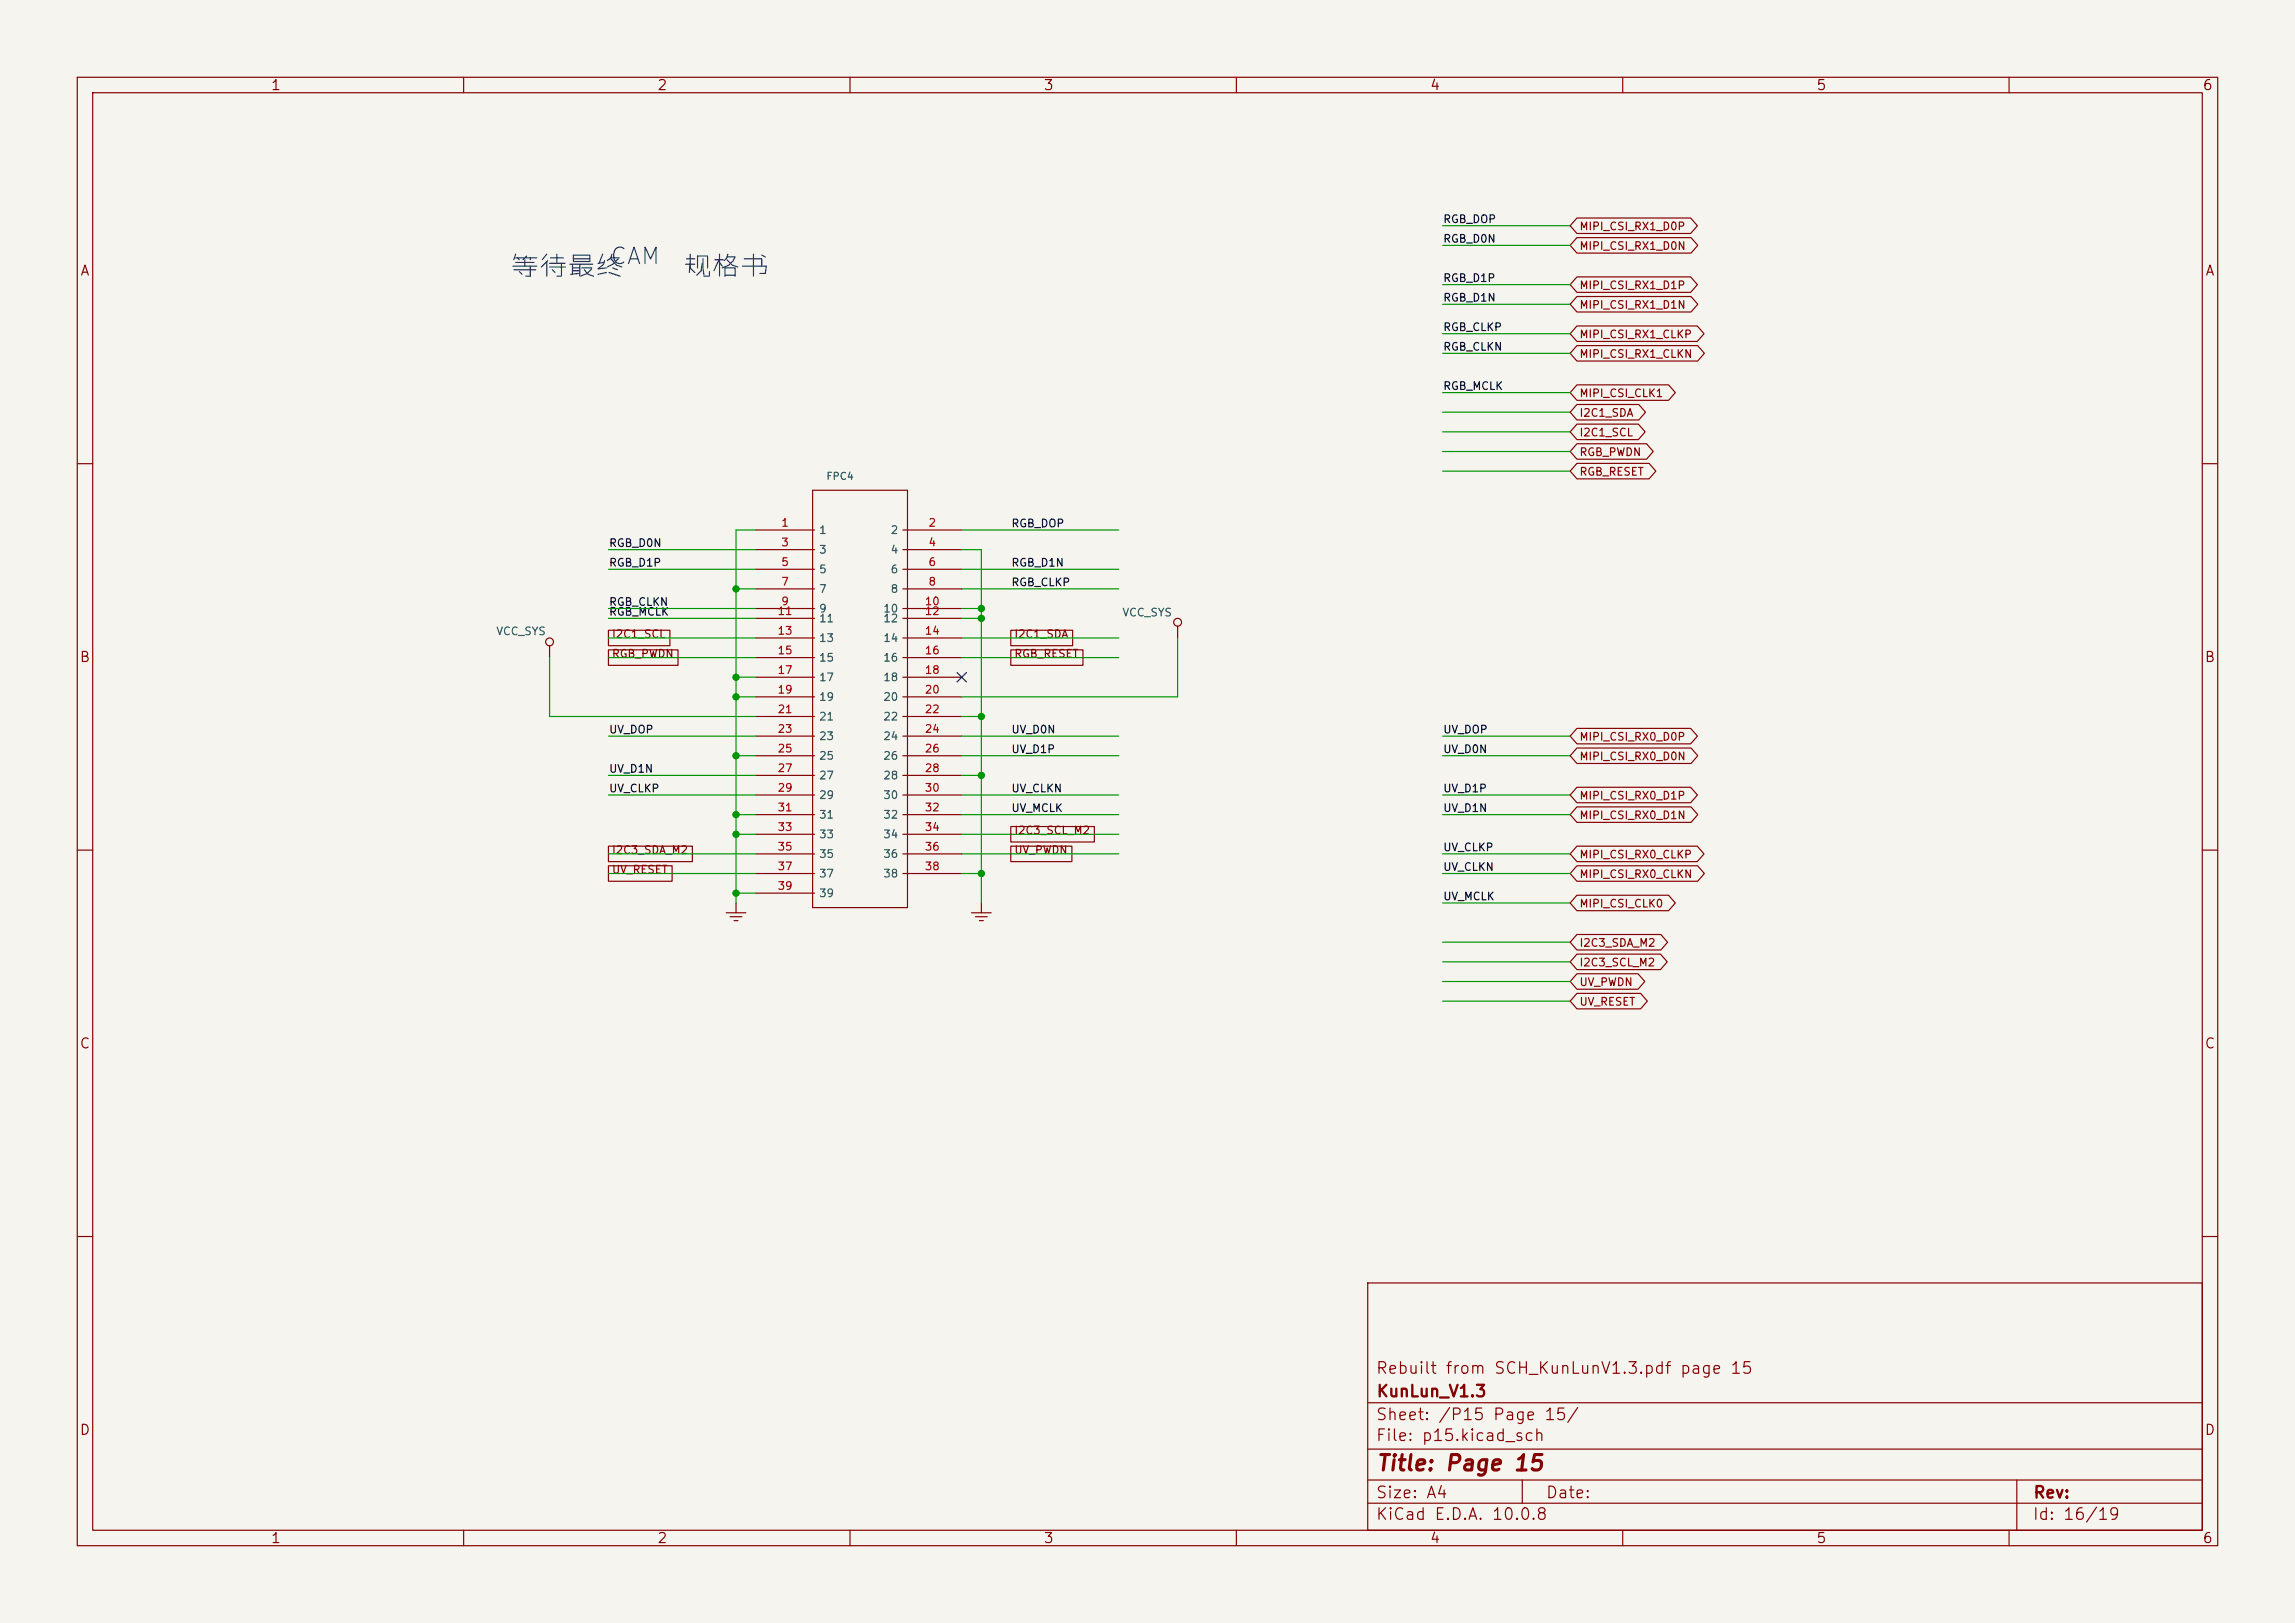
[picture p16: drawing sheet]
<svg xmlns="http://www.w3.org/2000/svg" width="297mm" height="210mm" viewBox="0 0 297 210" stroke-linecap="round" stroke-linejoin="round" font-family="sans-serif">
<defs><g id="words">
<g font-size="2.5" fill="#0000c2">
<text x="65.9" y="36.5">等待最终</text>
<text x="88.2" y="36.5">规格书</text>
</g>
<text font-size="2.1" fill="#0000c2" x="78.8" y="34.8">CAM</text>
<text font-size="2" fill="#840000" x="178" y="190.8">Title: Page 15</text>
<g font-size="1.5" fill="#840000">
<text x="178" y="178.1">Rebuilt from SCH_KunLunV1.3.pdf page 15</text>
<text x="178" y="184.1">Sheet: /P15 Page 15/</text>
<text x="178" y="181.1">KunLun_V1.3</text>
<text x="178" y="186.8">File: p15.kicad_sch</text>
<text x="178" y="197">KiCad E.D.A. 10.0.8</text>
<text x="178" y="194.2">Size: A4</text>
<text x="200" y="194.2">Date:</text>
<text x="263" y="197">Id: 16/19</text>
<text x="263" y="194.2">Rev:</text>
</g>
<g font-size="1.3" fill="#840000">
<text x="35" y="12">1</text>
<text x="85" y="12">2</text>
<text x="135" y="12">3</text>
<text x="185" y="12">4</text>
<text x="235" y="12">5</text>
<text x="285" y="12">6</text>
<text x="10.3" y="36">A</text>
<text x="285.3" y="36">A</text>
<text x="10.2" y="86">B</text>
<text x="285.2" y="86">B</text>
<text x="10.2" y="136">C</text>
<text x="285.2" y="136">C</text>
<text x="10.2" y="186">D</text>
<text x="285.2" y="186">D</text>
<text x="35" y="200">1</text>
<text x="85" y="200">2</text>
<text x="135" y="200">3</text>
<text x="185" y="200">4</text>
<text x="235" y="200">5</text>
<text x="285" y="200">6</text>
</g>
<g font-size="1" fill="#0f0f0f">
<text x="186.7" y="29.1">RGB_DOP</text>
<text x="186.7" y="31.6">RGB_D0N</text>
<text x="186.7" y="39.3">RGB_D1N</text>
<text x="186.7" y="36.7">RGB_D1P</text>
<text x="186.7" y="43.1">RGB_CLKP</text>
<text x="186.7" y="45.6">RGB_CLKN</text>
<text x="186.7" y="50.7">RGB_MCLK</text>
<text x="78.7" y="71">RGB_D0N</text>
<text x="130.8" y="68.5">RGB_DOP</text>
<text x="78.7" y="73.6">RGB_D1P</text>
<text x="130.8" y="73.6">RGB_D1N</text>
<text x="130.8" y="76.1">RGB_CLKP</text>
<text x="78.7" y="78.6">RGB_CLKN</text>
<text x="78.7" y="79.9">RGB_MCLK</text>
<text x="78.7" y="95.1">UV_DOP</text>
<text x="130.8" y="95.1">UV_D0N</text>
<text x="186.7" y="95.1">UV_DOP</text>
<text x="78.7" y="100.2">UV_D1N</text>
<text x="130.8" y="97.7">UV_D1P</text>
<text x="186.7" y="97.7">UV_D0N</text>
<text x="78.7" y="102.8">UV_CLKP</text>
<text x="130.8" y="102.8">UV_CLKN</text>
<text x="130.8" y="105.3">UV_MCLK</text>
<text x="186.7" y="102.8">UV_D1P</text>
<text x="186.7" y="105.3">UV_D1N</text>
<text x="186.7" y="110.4">UV_CLKP</text>
<text x="186.7" y="112.9">UV_CLKN</text>
<text x="186.7" y="116.7">UV_MCLK</text>
</g>
<g font-size="1" fill="#840000">
<text x="204.3" y="32.6">MIPI_CSI_RX1_D0N</text>
<text x="204.3" y="30">MIPI_CSI_RX1_D0P</text>
<text x="204.3" y="40.2">MIPI_CSI_RX1_D1N</text>
<text x="204.3" y="37.7">MIPI_CSI_RX1_D1P</text>
<text x="204.3" y="44">MIPI_CSI_RX1_CLKP</text>
<text x="204.3" y="46.5">MIPI_CSI_RX1_CLKN</text>
<text x="204.3" y="51.6">MIPI_CSI_CLK1</text>
<text x="204.3" y="59.2">RGB_PWDN</text>
<text x="204.3" y="56.7">I2C1_SCL</text>
<text x="204.3" y="54.2">I2C1_SDA</text>
<text x="204.3" y="61.8">RGB_RESET</text>
<text x="79.1" y="82.8">I2C1_SCL</text>
<text x="131.2" y="82.8">I2C1_SDA</text>
<text x="79.1" y="85.3">RGB_PWDN</text>
<text x="131.2" y="85.3">RGB_RESET</text>
<text x="204.3" y="96.1">MIPI_CSI_RX0_D0P</text>
<text x="204.3" y="98.6">MIPI_CSI_RX0_D0N</text>
<text x="204.3" y="103.7">MIPI_CSI_RX0_D1P</text>
<text x="204.3" y="106.2">MIPI_CSI_RX0_D1N</text>
<text x="79.1" y="113.3">UV_RESET</text>
<text x="79.1" y="110.7">I2C3_SDA_M2</text>
<text x="131.2" y="110.7">UV_PWDN</text>
<text x="131.2" y="108.2">I2C3_SCL_M2</text>
<text x="204.3" y="111.3">MIPI_CSI_RX0_CLKP</text>
<text x="204.3" y="113.9">MIPI_CSI_RX0_CLKN</text>
<text x="204.3" y="117.7">MIPI_CSI_CLK0</text>
<text x="204.3" y="122.7">I2C3_SDA_M2</text>
<text x="204.3" y="125.3">I2C3_SCL_M2</text>
<text x="204.3" y="127.8">UV_PWDN</text>
<text x="204.3" y="130.4">UV_RESET</text>
</g>
<g font-size="1" fill="#a90000">
<text x="101" y="68.4">1</text>
<text x="101" y="70.9">3</text>
<text x="120.1" y="68.4">2</text>
<text x="120.1" y="70.9">4</text>
<text x="101" y="73.5">5</text>
<text x="101" y="76">7</text>
<text x="120.1" y="73.5">6</text>
<text x="120.1" y="76">8</text>
<text x="100.5" y="79.8">11</text>
<text x="100.5" y="82.4">13</text>
<text x="101" y="78.6">9</text>
<text x="119.6" y="78.6">10</text>
<text x="119.6" y="79.8">12</text>
<text x="119.6" y="82.4">14</text>
<text x="100.5" y="84.9">15</text>
<text x="100.5" y="87.4">17</text>
<text x="100.5" y="90">19</text>
<text x="119.6" y="84.9">16</text>
<text x="119.6" y="87.4">18</text>
<text x="119.6" y="90">20</text>
<text x="100.5" y="92.5">21</text>
<text x="100.5" y="95.1">23</text>
<text x="119.6" y="92.5">22</text>
<text x="119.6" y="95.1">24</text>
<text x="100.5" y="97.6">25</text>
<text x="100.5" y="100.1">27</text>
<text x="119.6" y="97.6">26</text>
<text x="119.6" y="100.1">28</text>
<text x="100.5" y="102.7">29</text>
<text x="100.5" y="105.2">31</text>
<text x="100.5" y="107.8">33</text>
<text x="119.6" y="102.7">30</text>
<text x="119.6" y="105.2">32</text>
<text x="119.6" y="107.8">34</text>
<text x="100.5" y="110.3">35</text>
<text x="100.5" y="112.8">37</text>
<text x="119.6" y="110.3">36</text>
<text x="119.6" y="112.8">38</text>
<text x="100.5" y="115.4">39</text>
</g>
<g font-size="1" fill="#006464">
<text x="105.9" y="69.3">1</text>
<text x="105.9" y="71.9">3</text>
<text x="115.2" y="69.3">2</text>
<text x="115.2" y="71.9">4</text>
<text x="105.9" y="74.4">5</text>
<text x="105.9" y="77">7</text>
<text x="115.2" y="74.4">6</text>
<text x="115.2" y="77">8</text>
<text x="64.1" y="82.4">VCC_SYS</text>
<text x="105.9" y="79.5">9</text>
<text x="105.9" y="80.8">11</text>
<text x="105.9" y="83.3">13</text>
<text x="114.2" y="79.5">10</text>
<text x="114.2" y="80.8">12</text>
<text x="114.2" y="83.3">14</text>
<text x="145.2" y="80">VCC_SYS</text>
<text x="105.9" y="85.8">15</text>
<text x="105.9" y="88.4">17</text>
<text x="114.2" y="85.8">16</text>
<text x="114.2" y="88.4">18</text>
<text x="105.9" y="90.9">19</text>
<text x="105.9" y="93.5">21</text>
<text x="114.2" y="90.9">20</text>
<text x="114.2" y="93.5">22</text>
<text x="105.9" y="96">23</text>
<text x="105.9" y="98.5">25</text>
<text x="105.9" y="101.1">27</text>
<text x="114.2" y="96">24</text>
<text x="114.2" y="98.5">26</text>
<text x="114.2" y="101.1">28</text>
<text x="105.9" y="103.6">29</text>
<text x="105.9" y="106.2">31</text>
<text x="114.2" y="103.6">30</text>
<text x="114.2" y="106.2">32</text>
<text x="105.9" y="108.7">33</text>
<text x="105.9" y="111.2">35</text>
<text x="105.9" y="113.8">37</text>
<text x="114.2" y="108.7">34</text>
<text x="114.2" y="111.2">36</text>
<text x="114.2" y="113.8">38</text>
<text x="105.9" y="116.3">39</text>
</g>
<text font-size=".9" fill="#006464" x="106.9" y="62.3">FPC4</text>
</g></defs>
<path d="M0 0h297v210h-297z" fill="#f5f4ef" stroke="#f5f4ef" stroke-width=".13"/>
<g fill="none" stroke="#840000" stroke-width=".15">
<path d="M10 10h277v190h-277zM12 12h273v186h-273zM60 10v2M110 10v2M160 10v2M210 10v2M260 10v2M204.1 38.4h14.7l.9 1-.9 1h-14.7l-.9-1zM204.1 35.8h14.7l.9 1-.9 1h-14.7l-.9-1zM204.1 30.7h14.7l.9 1.1-.9 1h-14.7l-.9-1zM204.1 28.2h14.7l.9 1-.9 1h-14.7l-.9-1zM204.1 42.2h15.5l.9 1-.9 1h-15.5l-.9-1z"/>
<path d="M204.1 60h9.3l.9 1-.9 1h-9.3l-.9-1zM204.1 57.4h9l.9 1-.9 1h-9l-.9-1zM204.1 54.9h7.9l.9 1-.9 1h-7.9l-.9-1zM204.1 44.7h15.6l.9 1-.9 1h-15.6l-.9-1zM204.1 52.3h8l.9 1-.9 1h-8l-.9-1zM204.1 49.8h11.8l.9 1-.9 1h-11.8l-.9-1zM10 60h2M97.8 68.6h7.6M97.8 71.1h7.6M97.8 73.7h7.6M97.8 76.2h7.6M97.8 78.7h7.6"/>
<path d="M105.2 63.4h12.2v54h-12.2zM116.8 68.6h7.7M116.8 71.1h7.7M116.8 73.7h7.7M116.8 76.2h7.7M116.8 78.7h7.7M285 60h2M71.1 83.6v1.5M78.7 84.1h9v2h-9zM78.7 81.5h8v2.1h-8zM97.8 80h7.6M97.8 82.6h7.6"/>
<path d="M97.8 85.1h7.6M97.8 87.6h7.6M97.8 90.2h7.6M97.8 92.7h7.6M97.8 95.3h7.6M97.8 97.8h7.6M116.8 80h7.7M116.8 82.6h7.7M116.8 85.1h7.7M116.8 87.6h7.7M116.8 90.2h7.7M116.8 92.7h7.7"/>
<path d="M116.8 95.3h7.7M116.8 97.8h7.7M130.8 81.5h8v2.1h-8zM130.8 84.1h9.3v2h-9.3zM152.4 81v1.6M204.1 94.2h14.7l.9 1.1-.9 1h-14.7l-.9-1zM204.1 96.8h14.7l.9 1-.9 1h-14.7l-.9-1zM10 110h2M78.7 112h8.3v2h-8.3zM78.7 109.5h10.9v2h-10.9zM94 118.1h2.5M94.5 118.6h1.5"/>
<path d="M95 119.1h.5M95.2 116.8v1.3M97.8 100.3h7.6M97.8 102.9h7.6M97.8 105.4h7.6M97.8 108h7.6M97.8 110.5h7.6M97.8 113h7.6M97.8 115.6h7.6M116.8 100.3h7.7M116.8 102.9h7.7M116.8 105.4h7.7"/>
<path d="M116.8 108h7.7M116.8 110.5h7.7M116.8 113h7.7M125.7 118.1h2.6M126.2 118.6h1.6M126.7 119.1h.6M127 116.8v1.3M130.8 109.5h7.9v2h-7.9zM130.8 106.9h10.8v2.1h-10.8zM204.1 101.9h14.7l.9 1-.9 1h-14.7l-.9-1zM204.1 104.4h14.7l.9 1-.9 1h-14.7l-.9-1zM204.1 109.5h15.5l.9 1-.9 1h-15.5l-.9-1z"/>
<path d="M204.1 112h15.6l.9 1-.9 1h-15.6l-.9-1zM204.1 115.8h11.8l.9 1-.9 1h-11.8l-.9-1zM285 110h2M204.1 120.9h10.8l.9 1-.9 1h-10.8l-.9-1zM204.1 123.5h10.8l.9 1-.9 1h-10.8l-.9-1zM204.1 126h7.9l.9 1-.9 1h-7.9l-.9-1zM204.1 128.5h8.2l.9 1-.9 1h-8.2l-.9-1zM10 160h2M177 166h108v32h-108zM285 160h2M60 198v2M110 198v2"/>
<path d="M160 198v2M177 194.5h108M177 191.5h108M177 187.5h108M177 181.5h108M197 191.5v3M210 198v2M260 198v2M261 191.5v6.5"/>
<circle cx="71.1" cy="83.1" r=".51"/>
<circle cx="152.4" cy="80.5" r=".51"/>
</g>
<g fill="none" stroke="#009600" stroke-width=".15">
<path d="M186.7 31.8h16.5M186.7 36.8h16.5M186.7 39.4h16.5M186.7 29.2h16.5M186.7 43.2h16.5M186.7 45.7h16.5M186.7 50.8h16.5M186.7 53.3h16.5M186.7 55.9h16.5M186.7 58.4h16.5M78.7 73.7h19.1M78.7 78.7h19.1"/>
<path d="M78.7 71.1h19.1M95.2 76.2h2.6M97.8 68.6h-2.6v48.2M124.5 73.7h20.3M124.5 78.7h2.5M124.5 71.1h2.5v45.7M124.5 68.6h20.3M124.5 76.2h20.3M186.7 61h16.5M71.1 85.1v7.6h26.7M78.7 80h19.1M78.7 82.6h19.1"/>
<path d="M78.7 85.1h19.1M78.7 95.3h19.1M95.2 87.6h2.6M95.2 90.2h2.6M95.2 97.8h2.6M124.5 80h2.5M124.5 82.6h20.3M124.5 85.1h20.3M124.5 95.3h20.3M124.5 92.7h2.5M124.5 97.8h20.3M152.4 82.6v7.6h-27.9"/>
<path d="M186.7 95.3h16.5M186.7 97.8h16.5M78.7 110.5h19.1M78.7 113h19.1M78.7 102.9h19.1M78.7 100.3h19.1M95.2 115.6h2.6M95.2 108h2.6M95.2 105.4h2.6M124.5 110.5h20.3M124.5 113h2.5M124.5 102.9h20.3"/>
<path d="M124.5 100.3h2.5M124.5 108h20.3M124.5 105.4h20.3M186.7 110.5h16.5M186.7 113h16.5M186.7 116.8h16.5M186.7 102.9h16.5M186.7 105.4h16.5M186.7 121.9h16.5M186.7 124.5h16.5M186.7 127h16.5M186.7 129.5h16.5"/>
</g>
<path d="M123.9 87l1.2 1.2M125.1 87l-1.2 1.2" fill="none" stroke="#000084" stroke-width=".15"/>
<g fill="#009600">
<circle cx="95.2" cy="76.2" r=".46"/>
<circle cx="95.2" cy="87.6" r=".46"/>
<circle cx="95.2" cy="90.2" r=".46"/>
<circle cx="127" cy="78.7" r=".46"/>
<circle cx="127" cy="80" r=".46"/>
<circle cx="95.2" cy="97.8" r=".46"/>
<circle cx="95.2" cy="108" r=".46"/>
<circle cx="95.2" cy="105.4" r=".46"/>
<circle cx="95.2" cy="115.6" r=".46"/>
<circle cx="127" cy="92.7" r=".46"/>
<circle cx="127" cy="113" r=".46"/>
<circle cx="127" cy="100.3" r=".46"/>
</g>
<use href="#words"/>
</svg>
